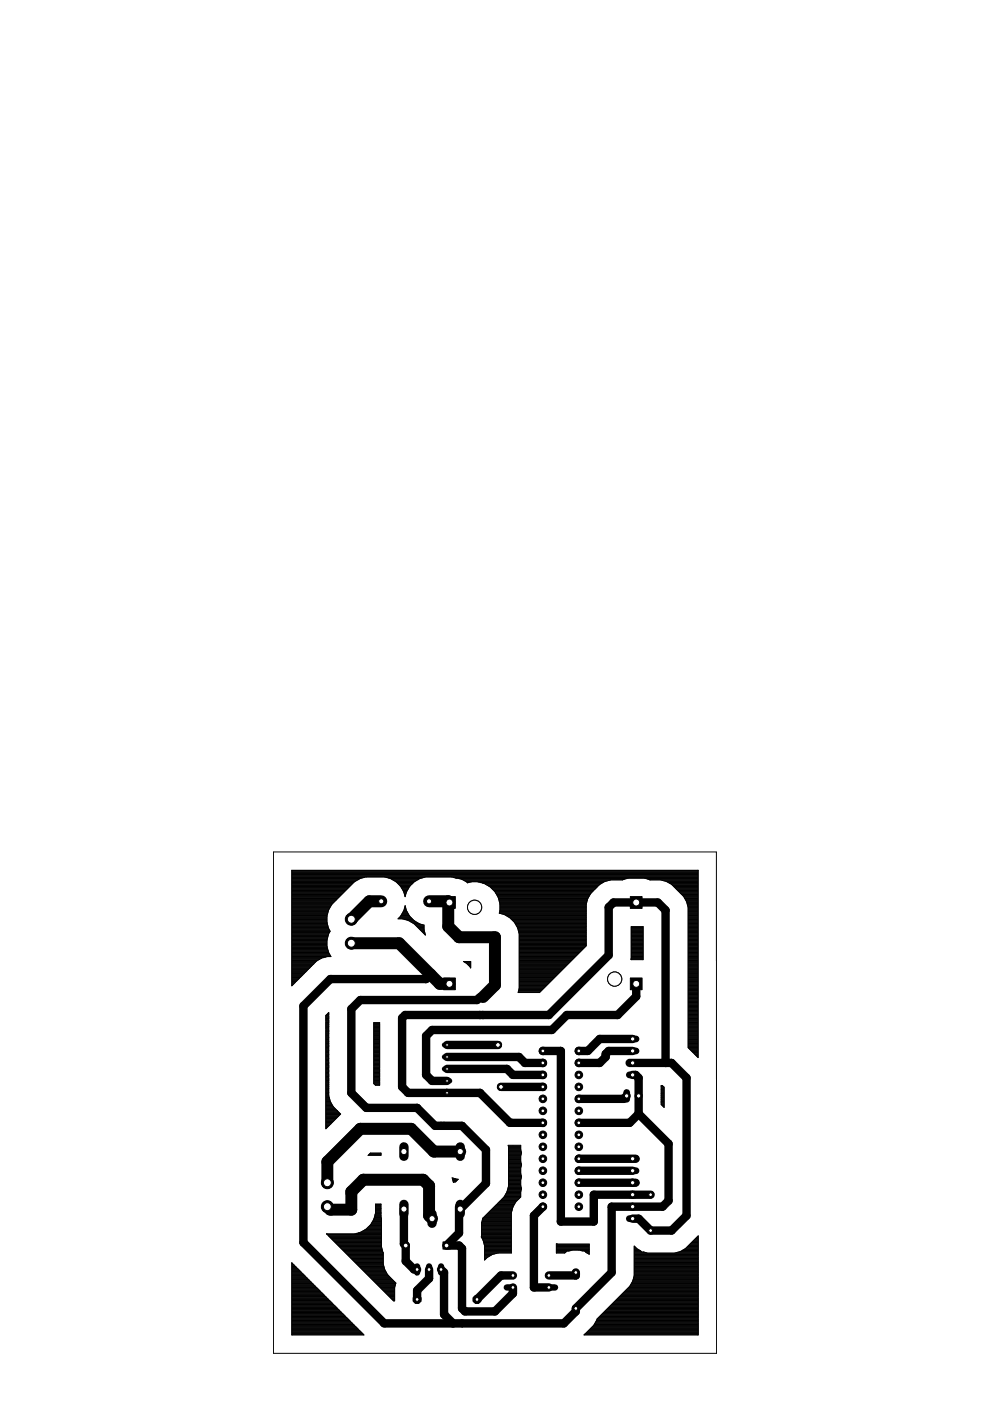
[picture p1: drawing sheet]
<svg xmlns="http://www.w3.org/2000/svg" width="210mm" height="297mm" viewBox="0 0 210 297" stroke-linecap="round" stroke-linejoin="round" font-family="sans-serif">
<g fill="none" stroke="#000" stroke-width="1.8">
<path d="M91.3 206.6l-1 1h-20.3l-5.7 5.7v50.1l17.2 17.2h38l2.6-2.6v-.6l7.6-7.6v-14h10.8l1.3-1.2v-12.1l-6.4-6.3M101.8 211.4l-.7 .6h-24.7l-1.9 1.9v17.8l3.2 3.2h10.7l3.8 3.8h5.8l5 5.1v7.1l-5.4 5.4M134.9 208.6v2.7l-3.9 3.9h-10.8l-3.2 3.2h-25.4l-1.3 1.2v8.3l1.3 1.3h3.2M94.8 224.1h15.2l1.3 1.3h3.8M94.8 226.6h12.7l1.3 1.3h6.3M94.8 221.6h10.8M106.2 230.4h8.9M115.1 222.8h3.8v36.2h7v-5.7h12M132.9 232.3l-.7 .7h-9.5M133.5 225.4h8.9l3.2 3.1v29.2l-3.2 3.2h-4.5l-2.5-2.5h-1.3M134.1 222.8h-5l-.7 .7v.6l-1.3 1.3h-4.4M134.1 227.9h.7l.6 .6v7.7"/>
<path d="M134.1 220.3h-7l-2.5 2.5h-1.9M135.4 236.2l-1.9 1.9h-10.8M141.1 225.4v-32.4l-1.6-1.7h-9.4l-1 1.1v10.1l-12.7 12.7h-30.5l-.6 .6v14.6l1.2 1.3h15.3l6.3 6.4h7M85.6 256.3v7.4l.4 .4v3.3l1.8 1.8h.6M97.3 255.8v5.6l-2.6 2.7h2.6l.7 .6v12.7l.6 .6h6.3l3.9-3.8v-1.2M115.1 255.8l-1.9 1.9v15.3h3.2M122.7 245.7h12.1M122.7 248.2h11.4M122.7 250.8h12.1M91 269.2v1.9l-2.6 2.5v1.9M93.5 269.2l.6 .6v8.9l2 1.9M108.8 270.4h-2.6l-5.1 5.1"/>
<path d="M122.1 269.8v.6h-5.7"/>
</g>
<path d="M74.5 200h10.1l8.7 8.6h2M80.8 191.1h-2.5l-3.8 3.8M91 191.1h4M95 191.1l.3 .2M95 191.1v5.3l2.3 2.3h7.6v10.2l-2.5 2.5M69.4 255.8l.6 .7h4.5v-3.8l2.5-2.6h12.7l1.3 1.3v6.3l.6 .7M97.6 244.2h-5.6l-4.8-4.9h-10.8l-7 7v4.5" fill="none" stroke="#000" stroke-width="2.5"/>
<g fill="none" stroke="#000" stroke-width=".21">
<path d="M61.9 196.5h7.7M61.9 199.9h7.4M61.9 199.8h7.4M61.9 199.7h7.4M61.9 199.5h7.4M61.9 199.4h7.4M61.9 199.3h7.4M61.9 199.2h7.5M61.9 199.1h7.5M61.9 198.9h7.5M61.9 198.8h7.5M61.9 198.7h7.6"/>
<path d="M61.9 198.6h7.6M61.9 198.5h7.7M61.9 198.3h7.7M61.9 198.2h7.7M61.9 198.1h7.7M61.9 198h7.8M61.9 197.8h7.8M61.9 197.7h7.9M61.9 197.6h8M61.9 197.5h8.1M61.9 197.4h8.1M61.9 197.3h8"/>
<path d="M61.9 197.1h7.9M61.9 197h7.8M61.9 196.9h7.8M61.9 196.8h7.7M61.9 196.6h7.7M61.9 196.4h7.6M61.9 196.3h7.6M61.9 196.2h7.6M61.9 196h7.5M61.9 195.9h7.5M61.9 195.8h7.5M61.9 195.7h7.4"/>
<path d="M61.9 195.6h7.4M61.9 195.4h7.4M61.9 195.3h7.4M61.9 195.2h7.4M61.9 195.1h7.4M61.9 194.9h7.4M61.9 194.8h7.4M61.9 194.7h7.4M61.9 194.6h7.4M61.9 194.5h7.4M61.9 194.4h7.4M61.9 194.2h7.4"/>
<path d="M61.9 194.1h7.4M61.9 194h7.5M61.9 193.9h7.5M61.9 193.7h7.5M61.9 193.6h7.6M61.9 193.5h7.6M61.9 193.4h7.7M61.9 193.3h7.7M61.9 193.1h7.7M61.9 193h7.7M61.9 192.9h7.8M61.9 192.8h7.8"/>
<path d="M61.9 192.7h7.9M61.9 192.5h8M61.9 192.4h8.1M61.9 192.3h8.1M61.9 192.2h8.2M61.9 192.1h8.3M61.9 191.9h8.3M61.9 191.8h8.4M61.9 191.7h8.5M61.9 191.6h8.6M61.9 191.5h8.7M61.9 191.3h8.8"/>
<path d="M61.9 191.2h9M61.9 191.1h9.1M61.9 191h9.2M61.9 190.9h9.3M61.9 190.7h9.5M61.9 190.6h9.6M61.9 190.5h9.7M61.9 190.4h9.8M61.9 190.2h9.9M61.9 190.1h10.1M61.9 190h10.2M61.9 189.9h10.3"/>
<path d="M61.9 189.8h10.4M61.9 189.7h10.5M61.9 189.5h10.7M61.9 189.4h10.8M61.9 189.3h10.9M61.9 189.2h11M61.9 189h11.1M61.9 188.9h11.3M61.9 188.8h11.4M61.9 188.7h11.5M61.9 188.6h11.6M61.9 188.4h11.7"/>
<path d="M61.9 188.3h11.9M61.9 188.2h12M61.9 188.1h12.1M61.9 188h12.2M61.9 187.8h12.4M61.9 187.7h12.5M61.9 187.6h12.6M61.9 187.5h12.7M61.9 187.3h12.8M61.9 187.2h12.9M61.9 187.1h13.1M61.9 187h13.2"/>
<path d="M61.9 186.9h13.4M61.9 186.8h13.6M61.9 186.6h13.8M61.9 186.5h14M61.9 186.4h14.2M61.9 186.3h14.4M61.9 186.1h14.9M61.9 186h15.4M61.9 185.9h86.1M61.9 185.8h86.1M61.9 185.7h86.1M61.9 185.5h86.1"/>
<path d="M61.9 185.4h86.1M61.9 185.3h86.1M61.9 185.2h86.1M61.9 185.1h86.1M61.9 185h86.1M61.9 184.8h86.1M61.9 184.7h86.1M61.9 184.6h86.1M69.3 194.2v1.4l.4 1.3M69.3 199.3v1.4l.4 1.3 .5 .8h-8.3M69.7 192.9l-.4 1.3M69.7 196.9l.3 .5-.3 .6"/>
<path d="M69.7 198l-.4 1.3M76.3 186.3l-1.2 .7-4.7 4.7-.7 1.2M76.3 186.3l1.3-.4h3.9a5.1 5.1 0 0 1 4.4 4.2 5.1 5.1 0 0 1 4.4-4.2h5.4a8.9 8.9 0 0 1 3.2 1.1M81.9 186h8M82.3 186.1h7.2M82.8 186.3h6.2M83 186.4h5.8M83.2 186.5h5.4M83.4 186.6h5M83.6 186.8h4.6M83.8 186.9h4.2M84 187h3.8"/>
<path d="M84.1 187.1h3.6M84.3 187.2h3.2M84.4 187.3h3M84.5 194.7h2.8M84.5 187.5h2.8M84.6 194.6h2.6M84.6 187.6h2.6M84.7 194.5h2.4M84.8 187.7h2.3M84.9 194.4h2.1M84.9 187.8h2.1M85 194.2h1.8"/>
<path d="M85 188h1.8M85 194.1h1.8M85 188.1h1.8M85.1 194h1.6M85.1 188.2h1.6M85.2 193.9h1.4M85.2 188.3h1.4M85.2 193.7h1.4M85.3 188.4h1.3M85.3 193.6h1.2M85.3 188.6h1.2M85.4 194.8h2"/>
<path d="M85.4 193.5h1M85.4 188.7h1M85.4 193.4h1M85.4 188.8h1M85.5 193.3h.8M85.5 188.9h.8M85.6 193.1h.6M85.6 189h.6M85.6 193h.6M85.6 189.2h.6M85.7 192.9h.4M85.7 189.3h.4"/>
<path d="M85.7 192.8h.4M85.7 189.4h.4M85.7 192.7h.4M85.7 189.5h.4M85.8 192.5h.2M85.8 189.7h.2M85.8 194.9h1.8M85.8 192.4h.2M85.8 189.8h.2M85.8 192.3h.2M85.8 189.9h.2M85.9 192.2h.1"/>
<path d="M85.9 190h.1M85.9 192l-.3 1.1-.7 1.1-.5 .6h.9l1.3 .4 1.2 .7 2.4 2.3-.3-1.1M85.9 192a5 5 0 0 0 4 4.1v1M85.9 192.1h.1M86.3 195.1h1.4M86.7 195.2h1.1M86.9 195.3h1.1M87.1 195.4h1.1M87.3 195.6h1.1M87.5 195.7h1.1M87.7 195.8h1.1M87.9 195.9h1.2"/>
<path d="M88 196h1.5M88.1 196.2h1.8M88.2 196.3h1.7M88.3 196.4h1.6M88.5 196.5h1.4M88.6 196.6h1.3M88.7 196.8h1.2M88.8 196.9h1.1M88.9 197h1M89.1 197.1h.8M89.2 197.3h.7M89.3 197.4h.7"/>
<path d="M89.4 197.5h.6M89.6 197.6h.4M89.7 197.7h.4M89.8 197.8h.3M89.9 198h.2M90 198.1h.1M90.1 198.2h.1M96.1 186h51.9M96.5 186.1h51.5M97.3 186.3h35.6M97.7 186.4h34.8M98.1 186.5h34"/>
<path d="M98.3 186.6h30.9M98.5 186.8h30.3M98.7 186.9h29.6M98.9 187l.2 .2 .8-.2h1.4l1.4 .3M98.9 187h.9M99.1 187.1h.3M101.4 187h26.7M101.9 187.1h25.9M102.3 187.2h25.3M102.7 187.3l1.2 .7M102.7 187.3h24.7M102.9 187.5h24.3"/>
<path d="M103.1 187.6h24M103.4 187.7h23.6M103.6 187.8h23.2M103.8 188h22.9M103.9 188a5.3 5.3 0 0 1 2 5.6l1 .3 1.2 .7 1 .9M104 188.1h22.6M104.1 188.2h22.4M104.2 188.3h22.1M104.3 188.4h21.9M104.4 188.6h21.7M104.6 188.7h21.4M104.7 188.8h21.2"/>
<path d="M104.8 188.9h21M104.9 189h20.7M105 189.2h20.5M105.1 189.3h20.3M105.1 189.4h20.2M105.2 189.5h20M105.3 189.7h19.8M105.3 189.8h19.8M105.4 189.9h19.6M105.5 190h19.4M105.6 190.1h19.2M105.6 190.2h19.2"/>
<path d="M105.7 190.4h19M105.7 190.5h18.9M105.7 190.6h18.9M105.8 190.7h18.8M105.8 190.9h18.7M105.8 191h18.7M105.9 191.1h18.6M105.9 193.6h18.4M105.9 193.5h18.4M105.9 191.2h18.5M105.9 193.4h18.4M105.9 191.3h18.5"/>
<path d="M106 193.3h18.3M106 191.5h18.4M106 193.1h18.3M106 193h18.3M106 192.9h18.3M106 192.8h18.3M106 192.7h18.3M106 192.5h18.3M106 192.4h18.3M106 192.3h18.3M106 192.2h18.3M106 192.1h18.3"/>
<path d="M106 191.9h18.3M106 191.8h18.3M106 191.7h18.3M106 191.6h18.3M106.4 193.7h17.9M106.8 193.9h17.5M107.1 194h17.2M107.3 194.1h17M107.5 194.2h16.8M107.7 194.4h16.6M107.9 194.5h16.4M108.1 194.6h16.2"/>
<path d="M108.2 194.7h16.1M108.4 194.8h15.9M108.5 194.9h15.8M108.6 195.1h15.7M108.7 195.2h15.6M108.8 195.3h15.5M109 195.4h15.3M109.1 195.5l.6 1.2 .4 1.3v11.5M109.1 195.6h15.2M109.2 195.7h15.1M109.2 195.8h15.1M109.3 195.9h15"/>
<path d="M109.3 196h15M109.4 196.2h14.9M109.5 196.3h14.8M109.6 196.4h14.7M109.6 196.5h14.7M109.7 196.6h14.6M109.7 196.8h14.6M109.8 196.9h14.5M109.8 197h14.5M109.9 197.1h14.4M109.9 197.3h14.4M109.9 197.4h14.4"/>
<path d="M110 197.5h14.3M110 197.6h14.3M110 197.7h14.3M110 197.8h14.3M110.1 199.9h14.2M110.1 199.8h14.2M110.1 199.7h14.2M110.1 199.5h14.2M110.1 199.4h14.2M110.1 199.3h14.2M110.1 199.2h14.2M110.1 199.1h14.2"/>
<path d="M110.1 198.9h14.2M110.1 198.8h14.2M110.1 198.7h14.2M110.1 198.6h14.2M110.1 198.5h14.2M110.1 198.3h14.2M110.1 198.2h14.2M110.1 198.1h14.2M110.1 198h14.2M124.3 191.7v8.8l-9.9 9.9h-4.5l.2-.9M124.6 190.5a6.7 6.7 0 0 1 7.4-3.9l1.1-.4h3.6l1.1 .4h2.3l1.2 .3 1.1 .6 2.5 2.6 .7 1.1 .3 1.2v29.7l2.1 2.1v-39.7h-86.1v24.5l5.2-5.2 1.1-.7 1.2-.3M124.6 190.5l-.3 1.2"/>
<path d="M133.8 196.5h2.6v7l-2.6-.1zM133.8 199.9h2.6M133.8 199.8h2.6M133.8 199.7h2.6M133.8 199.5h2.6M133.8 199.4h2.6M133.8 199.3h2.6M133.8 199.2h2.6M133.8 199.1h2.6M133.8 198.9h2.6M133.8 198.8h2.6M133.8 198.7h2.6"/>
<path d="M133.8 198.6h2.6M133.8 198.5h2.6M133.8 198.3h2.6M133.8 198.2h2.6M133.8 198.1h2.6M133.8 198h2.6M133.8 197.8h2.6M133.8 197.7h2.6M133.8 197.6h2.6M133.8 197.5h2.6M133.8 197.4h2.6M133.8 197.3h2.6"/>
<path d="M133.8 197.1h2.6M133.8 197h2.6M133.8 196.9h2.6M133.8 196.8h2.6M133.8 196.6h2.6M136.9 186.3h11.1M137.4 186.4h10.6M137.7 186.5h10.3M140.3 186.6h7.7M140.8 186.8h7.2M141.2 186.9h6.8M141.5 187h6.5"/>
<path d="M141.7 187.1h6.3M141.9 187.2h6.1M142.1 187.3h5.9M142.3 187.5h5.7M142.5 187.6h5.5M142.6 187.7h5.4M142.7 187.8h5.3M142.8 188h5.2M143 188.1h5M143.1 188.2h4.9M143.2 188.3h4.8M143.3 188.4h4.7"/>
<path d="M143.4 188.6h4.6M143.6 188.7h4.4M143.7 188.8h4.3M143.8 188.9h4.2M143.9 189h4.1M144 189.2h4M144.2 189.3h3.8M144.3 189.4h3.7M144.4 189.5h3.6M144.5 189.7h3.5M144.7 189.8h3.3M144.8 189.9h3.2"/>
<path d="M144.9 190h3.1M145 190.1h3M145.1 190.2h2.9M145.1 190.4h2.9M145.2 190.5h2.8M145.3 190.6h2.7M145.3 190.7h2.7M145.4 190.9h2.6M145.5 191h2.5M145.5 191.1h2.5M145.6 191.2h2.4M145.6 191.3h2.4"/>
<path d="M145.6 191.5h2.4M145.7 191.6h2.3M145.7 191.7h2.3M145.8 191.8h2.2M145.8 191.9h2.2M145.8 192.1h2.2M145.8 192.2h2.2M145.9 192.3h2.1M145.9 196.5h2.1M145.9 199.9h2.1M145.9 199.8h2.1M145.9 199.7h2.1"/>
<path d="M145.9 199.5h2.1M145.9 199.4h2.1M145.9 199.3h2.1M145.9 199.2h2.1M145.9 199.1h2.1M145.9 198.9h2.1M145.9 198.8h2.1M145.9 198.7h2.1M145.9 198.6h2.1M145.9 198.5h2.1M145.9 198.3h2.1M145.9 198.2h2.1"/>
<path d="M145.9 198.1h2.1M145.9 198h2.1M145.9 197.8h2.1M145.9 197.7h2.1M145.9 197.6h2.1M145.9 197.5h2.1M145.9 197.4h2.1M145.9 197.3h2.1M145.9 197.1h2.1M145.9 197h2.1M145.9 196.9h2.1M145.9 196.8h2.1"/>
<path d="M145.9 196.6h2.1M145.9 196.4h2.1M145.9 196.3h2.1M145.9 196.2h2.1M145.9 196h2.1M145.9 195.9h2.1M145.9 195.8h2.1M145.9 195.7h2.1M145.9 195.6h2.1M145.9 195.4h2.1M145.9 195.3h2.1M145.9 195.2h2.1"/>
<path d="M145.9 195.1h2.1M145.9 194.9h2.1M145.9 194.8h2.1M145.9 194.7h2.1M145.9 194.6h2.1M145.9 194.5h2.1M145.9 194.4h2.1M145.9 194.2h2.1M145.9 194.1h2.1M145.9 194h2.1M145.9 193.9h2.1M145.9 193.7h2.1"/>
<path d="M145.9 193.6h2.1M145.9 193.5h2.1M145.9 193.4h2.1M145.9 193.3h2.1M145.9 193.1h2.1M145.9 193h2.1M145.9 192.9h2.1M145.9 192.8h2.1M145.9 192.7h2.1M145.9 192.5h2.1M145.9 192.4h2.1M61.9 203.9h5.1"/>
<path d="M61.9 208.9h.1M61.9 208.8h.2M61.9 208.7h.3M61.9 208.6h.4M61.9 208.4h.5M61.9 208.3h.6M61.9 208.2h.8M61.9 208.1h.9M61.9 208h1M61.9 207.9h1.1M61.9 207.7h1.2M61.9 207.6h1.4"/>
<path d="M61.9 207.5h1.5M61.9 207.4h1.6M61.9 207.2h1.7M61.9 207.1h1.9M61.9 207h2M61.9 206.9h2.1M61.9 206.8h2.2M61.9 206.7h2.3M61.9 206.5h2.4M61.9 206.4h2.6M61.9 206.3h2.7M61.9 206.2h2.8"/>
<path d="M61.9 206h2.9M61.9 205.9h3.1M61.9 205.8h3.2M61.9 205.7h3.3M61.9 205.6h3.4M61.9 205.4h3.5M61.9 205.3h3.7M61.9 205.2h3.8M61.9 205.1h3.9M61.9 205h4M61.9 204.9h4.1M61.9 204.7h4.3"/>
<path d="M61.9 204.6h4.4M61.9 204.5h4.5M61.9 204.4h4.6M61.9 204.2h4.7M61.9 204.1h4.9M61.9 204h5M61.9 203.8h5.2M61.9 203.6h5.5M61.9 203.5h5.6M61.9 203.4h5.9M61.9 203.3h6.1M61.9 203.2h6.3"/>
<path d="M61.9 203h6.7M61.9 202.9h7.2M61.9 202.7h8.2M61.9 202.5h8.1M61.9 202.4h8M61.9 202.3h8M61.9 202.2h7.9M61.9 202.1h7.8M61.9 202h7.8M61.9 201.8h7.7M61.9 201.7h7.7M61.9 201.6h7.7"/>
<path d="M61.9 201.5h7.6M61.9 201.3h7.6M61.9 201.2h7.6M61.9 201.1h7.5M61.9 201h7.5M61.9 200.9h7.5M61.9 200.7h7.4M61.9 200.6h7.4M61.9 200.5h7.4M61.9 200.4h7.4M61.9 200.3h7.4M61.9 200.1h7.4"/>
<path d="M61.9 200h7.4M69.1 215.3l.6-.6v17.6M69.1 215.3v24l3.1-3.1M69.1 216.8h.6M69.1 219.9h.6M69.1 219.8h.6M69.1 219.7h.6M69.1 219.6h.6M69.1 219.4h.6M69.1 219.3h.6M69.1 219.2h.6M69.1 219.1h.6"/>
<path d="M69.1 218.9h.6M69.1 218.8h.6M69.1 218.7h.6M69.1 218.6h.6M69.1 218.5h.6M69.1 218.4h.6M69.1 218.2h.6M69.1 218.1h.6M69.1 218h.6M69.1 217.9h.6M69.1 217.7h.6M69.1 217.6h.6"/>
<path d="M69.1 217.5h.6M69.1 217.4h.6M69.1 217.3h.6M69.1 217.1h.6M69.1 217h.6M69.1 216.9h.6M69.1 216.7h.6M69.1 216.5h.6M69.1 216.4h.6M69.1 216.3h.6M69.1 216.2h.6M69.1 216h.6"/>
<path d="M69.1 215.9h.6M69.1 215.8h.6M69.1 215.7h.6M69.1 215.6h.6M69.1 215.5h.6M69.1 215.3h.6M69.2 215.2h.5M69.3 215.1h.4M69.4 215h.3M69.5 214.8h.2M69.7 214.7h.1M79.2 216.8h1.3v13.3h-.9l-.4-.4z"/>
<path d="M79.2 219.9h1.3M79.2 219.8h1.3M79.2 219.7h1.3M79.2 219.6h1.3M79.2 219.4h1.3M79.2 219.3h1.3M79.2 219.2h1.3M79.2 219.1h1.3M79.2 218.9h1.3M79.2 218.8h1.3M79.2 218.7h1.3M79.2 218.6h1.3"/>
<path d="M79.2 218.5h1.3M79.2 218.4h1.3M79.2 218.2h1.3M79.2 218.1h1.3M79.2 218h1.3M79.2 217.9h1.3M79.2 217.7h1.3M79.2 217.6h1.3M79.2 217.5h1.3M79.2 217.4h1.3M79.2 217.3h1.3M79.2 217.1h1.3"/>
<path d="M79.2 217h1.3M79.2 216.9h1.3M98.5 204h1.3M98.7 204.1h1.1M98.9 204.2h.9M99 204.4h.8M99.2 204.5h.6M99.3 204.6h.5M99.4 204.7h.4M99.5 204.9h.3M99.7 205l-.8-.7-.6-.4h1.5v1.3M99.7 205l.1 .2"/>
<path d="M99.7 205h.1M99.7 205.1h.1M99.8 205.2h.1M109.9 210.4h4.5M109.9 210.3h4.7M109.9 210.1h4.8M110 210h4.8M110 209.9h4.9M110 209.8h5M110.1 209.7h5.1M110.1 203.9h10.8M110.1 202.8h11.9"/>
<path d="M110.1 209.5h5.2M110.1 209.4h5.3M110.1 209.3h5.4M110.1 209.2h5.6M110.1 209.1h5.7M110.1 208.9h5.8M110.1 208.8h5.9M110.1 208.7h6M110.1 208.6h6.1M110.1 208.4h6.3M110.1 208.3h6.4M110.1 208.2h6.5"/>
<path d="M110.1 208.1h6.6M110.1 208h6.7M110.1 207.9h6.9M110.1 207.7h7M110.1 207.6h7.1M110.1 207.5h7.2M110.1 207.4h7.4M110.1 207.2h7.5M110.1 207.1h7.6M110.1 207h7.7M110.1 206.9h7.8M110.1 206.8h7.9"/>
<path d="M110.1 206.7h8.1M110.1 206.5h8.2M110.1 206.4h8.3M110.1 206.3h8.4M110.1 206.2h8.6M110.1 206h8.7M110.1 205.9h8.8M110.1 205.8h8.9M110.1 205.7h9M110.1 205.6h9.2M110.1 205.4h9.3M110.1 205.3h9.4"/>
<path d="M110.1 205.2h9.5M110.1 205.1h9.6M110.1 205h9.8M110.1 204.9h9.9M110.1 204.7h10M110.1 204.6h10.1M110.1 204.5h10.3M110.1 204.4h10.4M110.1 204.2h10.5M110.1 204.1h10.6M110.1 204h10.7M110.1 203.8h11"/>
<path d="M110.1 203.6h11.1M110.1 203.5h11.2M110.1 203.4h11.3M110.1 203.3h11.5M110.1 203.2h11.6M110.1 203h11.7M110.1 202.9h11.8M110.1 202.7h12.1M110.1 202.5h12.2M110.1 202.4h12.3M110.1 202.3h12.4M110.1 202.2h12.5"/>
<path d="M110.1 202.1h12.7M110.1 202h12.8M110.1 201.8h12.9M110.1 201.7h13M110.1 201.6h13.1M110.1 201.5h13.3M110.1 201.3h13.4M110.1 201.2h13.5M110.1 201.1h13.6M110.1 201h13.7M110.1 200.9h13.9M110.1 200.7h14"/>
<path d="M110.1 200.6h14.1M110.1 200.5h14.2M110.1 200.4h14.2M110.1 200.3h14.2M110.1 200.1h14.2M110.1 200h14.2M133.8 203.4h2.6M133.8 203.3h2.6M133.8 202.8h2.6M133.8 203.2h2.6M133.8 203h2.6M133.8 202.9h2.6"/>
<path d="M133.8 202.7h2.6M133.8 202.5h2.6M133.8 202.4h2.6M133.8 202.3h2.6M133.8 202.2h2.6M133.8 202.1h2.6M133.8 202h2.6M133.8 201.8h2.6M133.8 201.7h2.6M133.8 201.6h2.6M133.8 201.5h2.6M133.8 201.3h2.6"/>
<path d="M133.8 201.2h2.6M133.8 201.1h2.6M133.8 201h2.6M133.8 200.9h2.6M133.8 200.7h2.6M133.8 200.6h2.6M133.8 200.5h2.6M133.8 200.4h2.6M133.8 200.3h2.6M133.8 200.1h2.6M133.8 200h2.6M145.9 203.9h2.1"/>
<path d="M145.9 202.8h2.1M145.9 216.8h2.1M145.9 219.9h2.1M145.9 219.8h2.1M145.9 219.7h2.1M145.9 219.6h2.1M145.9 219.4h2.1M145.9 219.3h2.1M145.9 219.2h2.1M145.9 219.1h2.1M145.9 218.9h2.1M145.9 218.8h2.1"/>
<path d="M145.9 218.7h2.1M145.9 218.6h2.1M145.9 218.5h2.1M145.9 218.4h2.1M145.9 218.2h2.1M145.9 218.1h2.1M145.9 218h2.1M145.9 217.9h2.1M145.9 217.7h2.1M145.9 217.6h2.1M145.9 217.5h2.1M145.9 217.4h2.1"/>
<path d="M145.9 217.3h2.1M145.9 217.1h2.1M145.9 217h2.1M145.9 216.9h2.1M145.9 216.7h2.1M145.9 216.5h2.1M145.9 216.4h2.1M145.9 216.3h2.1M145.9 216.2h2.1M145.9 216h2.1M145.9 215.9h2.1M145.9 215.8h2.1"/>
<path d="M145.9 215.7h2.1M145.9 215.6h2.1M145.9 215.5h2.1M145.9 215.3h2.1M145.9 215.2h2.1M145.9 215.1h2.1M145.9 215h2.1M145.9 214.8h2.1M145.9 214.7h2.1M145.9 214.6h2.1M145.9 214.5h2.1M145.9 214.4h2.1"/>
<path d="M145.9 214.2h2.1M145.9 214.1h2.1M145.9 214h2.1M145.9 213.9h2.1M145.9 213.8h2.1M145.9 213.6h2.1M145.9 213.5h2.1M145.9 213.4h2.1M145.9 213.3h2.1M145.9 213.2h2.1M145.9 213h2.1M145.9 212.9h2.1"/>
<path d="M145.9 212.8h2.1M145.9 212.7h2.1M145.9 212.6h2.1M145.9 212.4h2.1M145.9 212.3h2.1M145.9 212.2h2.1M145.9 212.1h2.1M145.9 212h2.1M145.9 211.8h2.1M145.9 211.7h2.1M145.9 211.6h2.1M145.9 211.5h2.1"/>
<path d="M145.9 211.3h2.1M145.9 211.2h2.1M145.9 211.1h2.1M145.9 211h2.1M145.9 210.9h2.1M145.9 210.8h2.1M145.9 210.6h2.1M145.9 210.5h2.1M145.9 210.4h2.1M145.9 210.3h2.1M145.9 210.1h2.1M145.9 210h2.1"/>
<path d="M145.9 209.9h2.1M145.9 209.8h2.1M145.9 209.7h2.1M145.9 209.5h2.1M145.9 209.4h2.1M145.9 209.3h2.1M145.9 209.2h2.1M145.9 209.1h2.1M145.9 208.9h2.1M145.9 208.8h2.1M145.9 208.7h2.1M145.9 208.6h2.1"/>
<path d="M145.9 208.4h2.1M145.9 208.3h2.1M145.9 208.2h2.1M145.9 208.1h2.1M145.9 208h2.1M145.9 207.9h2.1M145.9 207.7h2.1M145.9 207.6h2.1M145.9 207.5h2.1M145.9 207.4h2.1M145.9 207.2h2.1M145.9 207.1h2.1"/>
<path d="M145.9 207h2.1M145.9 206.9h2.1M145.9 206.8h2.1M145.9 206.7h2.1M145.9 206.5h2.1M145.9 206.4h2.1M145.9 206.3h2.1M145.9 206.2h2.1M145.9 206h2.1M145.9 205.9h2.1M145.9 205.8h2.1M145.9 205.7h2.1"/>
<path d="M145.9 205.6h2.1M145.9 205.4h2.1M145.9 205.3h2.1M145.9 205.2h2.1M145.9 205.1h2.1M145.9 205h2.1M145.9 204.9h2.1M145.9 204.7h2.1M145.9 204.6h2.1M145.9 204.5h2.1M145.9 204.4h2.1M145.9 204.2h2.1"/>
<path d="M145.9 204.1h2.1M145.9 204h2.1M145.9 203.8h2.1M145.9 203.6h2.1M145.9 203.5h2.1M145.9 203.4h2.1M145.9 203.3h2.1M145.9 203.2h2.1M145.9 203h2.1M145.9 202.9h2.1M145.9 202.7h2.1M145.9 202.5h2.1"/>
<path d="M145.9 202.4h2.1M145.9 202.3h2.1M145.9 202.2h2.1M145.9 202.1h2.1M145.9 202h2.1M145.9 201.8h2.1M145.9 201.7h2.1M145.9 201.6h2.1M145.9 201.5h2.1M145.9 201.3h2.1M145.9 201.2h2.1M145.9 201.1h2.1"/>
<path d="M145.9 201h2.1M145.9 200.9h2.1M145.9 200.7h2.1M145.9 200.6h2.1M145.9 200.5h2.1M145.9 200.4h2.1M145.9 200.3h2.1M145.9 200.1h2.1M145.9 200h2.1M69.1 230.2h.6M69.1 239.2h.1M69.1 239.1h.2"/>
<path d="M69.1 239h.3M69.1 238.8h.5M69.1 238.7h.6M69.1 238.6h.7M69.1 238.5h.8M69.1 238.4h1M69.1 238.3h1.1M69.1 238.1h1.2M69.1 238h1.3M69.1 237.9h1.4M69.1 237.8h1.6M69.1 237.6h1.7"/>
<path d="M69.1 237.5h1.8M69.1 237.4h1.9M69.1 237.3h2M69.1 237.2h2.2M69.1 237h2.3M69.1 236.9h2.4M69.1 236.8h2.5M69.1 236.7h2.7M69.1 236.6h2.8M69.1 236.4h2.9M69.1 236.3h3M69.1 236.2h3.1"/>
<path d="M69.1 236.1h3M69.1 235.9h2.9M69.1 235.8h2.7M69.1 235.7h2.6M69.1 235.6h2.5M69.1 235.5h2.4M69.1 235.4h2.3M69.1 235.2h2.1M69.1 235.1h2M69.1 235h1.9M69.1 234.9h1.8M69.1 234.7h1.7"/>
<path d="M69.1 234.6h1.6M69.1 234.5h1.5M69.1 234.4h1.4M69.1 234.3h1.3M69.1 234.1h1.3M69.1 234h1.2M69.1 233.9h1.1M69.1 233.8h1.1M69.1 233.7h1M69.1 233.5h.9M69.1 233.4h.9M69.1 233.3h.9"/>
<path d="M69.1 233.2h.8M69.1 233.1h.8M69.1 232.9h.8M69.1 232.8h.7M69.1 232.7h.7M69.1 232.6h.7M69.1 232.5h.6M69.1 232.3h.6M69.1 232.2h.6M69.1 232.1h.6M69.1 232h.6M69.1 231.9h.6"/>
<path d="M69.1 231.7h.6M69.1 231.6h.6M69.1 231.5h.6M69.1 231.4h.6M69.1 231.2h.6M69.1 231.1h.6M69.1 231h.6M69.1 230.9h.6M69.1 230.8h.6M69.1 230.7h.6M69.1 230.5h.6M69.1 230.4h.6"/>
<path d="M69.1 230.3h.6M69.1 230h.6M69.1 229.9h.6M69.1 229.8h.6M69.1 229.7h.6M69.1 229.6h.6M69.1 229.4h.6M69.1 229.3h.6M69.1 229.2h.6M69.1 229.1h.6M69.1 229h.6M69.1 228.8h.6"/>
<path d="M69.1 228.7h.6M69.1 228.6h.6M69.1 228.5h.6M69.1 228.3h.6M69.1 228.2h.6M69.1 228.1h.6M69.1 228h.6M69.1 227.9h.6M69.1 227.8h.6M69.1 227.6h.6M69.1 227.5h.6M69.1 227.4h.6"/>
<path d="M69.1 227.3h.6M69.1 227.1h.6M69.1 227h.6M69.1 226.9h.6M69.1 226.8h.6M69.1 226.7h.6M69.1 226.5h.6M69.1 226.4h.6M69.1 226.3h.6M69.1 226.2h.6M69.1 226.1h.6M69.1 225.9h.6"/>
<path d="M69.1 225.8h.6M69.1 225.7h.6M69.1 225.6h.6M69.1 225.5h.6M69.1 225.3h.6M69.1 225.2h.6M69.1 225.1h.6M69.1 225h.6M69.1 224.9h.6M69.1 224.7h.6M69.1 224.6h.6M69.1 224.5h.6"/>
<path d="M69.1 224.4h.6M69.1 224.3h.6M69.1 224.1h.6M69.1 224h.6M69.1 223.9h.6M69.1 223.8h.6M69.1 223.6h.6M69.1 223.5h.6M69.1 223.4h.6M69.1 223.3h.6M69.1 223.2h.6M69.1 223.1h.6"/>
<path d="M69.1 222.9h.6M69.1 222.8h.6M69.1 222.7h.6M69.1 222.6h.6M69.1 222.4h.6M69.1 222.3h.6M69.1 222.2h.6M69.1 222.1h.6M69.1 222h.6M69.1 221.8h.6M69.1 221.7h.6M69.1 221.6h.6"/>
<path d="M69.1 221.5h.6M69.1 221.4h.6M69.1 221.2h.6M69.1 221.1h.6M69.1 221h.6M69.1 220.9h.6M69.1 220.8h.6M69.1 220.6h.6M69.1 220.5h.6M69.1 220.4h.6M69.1 220.3h.6M69.1 220.2h.6"/>
<path d="M69.1 220h.6M69.7 232.3l.3 1.3M70 233.6l.7 1M70.7 234.6l1.5 1.6M79.2 229.7h1.3M79.2 229.6h1.3M79.2 229.4h1.3M79.2 229.3h1.3M79.2 229.2h1.3M79.2 229.1h1.3M79.2 229h1.3M79.2 228.8h1.3"/>
<path d="M79.2 228.7h1.3M79.2 228.6h1.3M79.2 228.5h1.3M79.2 228.3h1.3M79.2 228.2h1.3M79.2 228.1h1.3M79.2 228h1.3M79.2 227.9h1.3M79.2 227.8h1.3M79.2 227.6h1.3M79.2 227.5h1.3M79.2 227.4h1.3"/>
<path d="M79.2 227.3h1.3M79.2 227.1h1.3M79.2 227h1.3M79.2 226.9h1.3M79.2 226.8h1.3M79.2 226.7h1.3M79.2 226.5h1.3M79.2 226.4h1.3M79.2 226.3h1.3M79.2 226.2h1.3M79.2 226.1h1.3M79.2 225.9h1.3"/>
<path d="M79.2 225.8h1.3M79.2 225.7h1.3M79.2 225.6h1.3M79.2 225.5h1.3M79.2 225.3h1.3M79.2 225.2h1.3M79.2 225.1h1.3M79.2 225h1.3M79.2 224.9h1.3M79.2 224.7h1.3M79.2 224.6h1.3M79.2 224.5h1.3"/>
<path d="M79.2 224.4h1.3M79.2 224.3h1.3M79.2 224.1h1.3M79.2 224h1.3M79.2 223.9h1.3M79.2 223.8h1.3M79.2 223.6h1.3M79.2 223.5h1.3M79.2 223.4h1.3M79.2 223.3h1.3M79.2 223.2h1.3M79.2 223.1h1.3"/>
<path d="M79.2 222.9h1.3M79.2 222.8h1.3M79.2 222.7h1.3M79.2 222.6h1.3M79.2 222.4h1.3M79.2 222.3h1.3M79.2 222.2h1.3M79.2 222.1h1.3M79.2 222h1.3M79.2 221.8h1.3M79.2 221.7h1.3M79.2 221.6h1.3"/>
<path d="M79.2 221.5h1.3M79.2 221.4h1.3M79.2 221.2h1.3M79.2 221.1h1.3M79.2 221h1.3M79.2 220.9h1.3M79.2 220.8h1.3M79.2 220.6h1.3M79.2 220.5h1.3M79.2 220.4h1.3M79.2 220.3h1.3M79.2 220.2h1.3"/>
<path d="M79.2 220h1.3M79.3 229.8h1.2M79.4 229.9h1.1M79.6 230h.9M140.2 234.1h.6M140.2 234h.6M140.2 233.9h.6M140.2 233.8h.6M140.2 233.7h.6M140.2 233.5h.6M140.2 233.4h.6M140.2 233.3h.6"/>
<path d="M140.2 233.2h.6M140.2 233.1h.6M140.2 232.9h.6M140.2 232.8h.6M140.2 232.7h.6M140.2 232.6h.6M140.2 232.5h.6M140.2 232.3h.6M140.2 232.2h.6M140.2 232.1h.6M140.2 232h.6M140.2 231.9h.6"/>
<path d="M140.2 231.7h.6M140.2 231.6h.6M140.2 231.5h.6M140.2 231.4h.6M140.2 231.2h.6M140.2 231.1h.6M140.2 231h.6M140.2 230.9h.6M140.2 230.8h.6M140.2 230.7h.6M140.2 230.5h.6M140.2 230.4h.5"/>
<path d="M140.2 230.3h.4M140.3 234.3h.5M140.4 234.4h.4M140.4 230.1l.4 .4M140.4 230.2l-.2-.1v4.1l.6 .6M140.5 234.5h.3M140.6 234.6h.2M140.8 234.7h.1M140.8 230.5v4.3M145.9 222.1h2.1M145.9 222h2.1M145.9 221.8h2.1"/>
<path d="M145.9 221.7h2.1M145.9 221.6h2.1M145.9 221.5h2.1M145.9 221.4h2.1M145.9 221.2h2.1M145.9 221.1h2.1M145.9 221h2.1M145.9 220.9h2.1M145.9 220.8h2.1M145.9 220.6h2.1M145.9 220.5h2.1M145.9 220.4h2.1"/>
<path d="M145.9 220.3h2.1M145.9 220.2h2.1M145.9 220h2.1M146 222.2h2M146.1 222.3h1.9M146.2 222.4h1.8M146.3 222.6h1.7M146.5 222.7h1.5M146.6 222.8h1.4M146.7 222.9h1.3M146.8 223.1h1.2M146.9 223.2h1.1"/>
<path d="M147.1 223.3h.9M147.2 223.4h.8M147.3 223.5h.7M147.4 223.6h.6M147.6 223.8h.4M147.7 223.9h.3M147.8 224h.2M147.9 224.1h.1M78 245l.5-.5h2.3v.5zM78.1 244.9h2.7M78.3 244.8h2.5M78.3 259.9h2.6"/>
<path d="M78.4 244.6h2.4M78.4 259.8h2.5M78.5 244.5h2.3M78.5 259.7h2.4M78.6 259.6h2.3M78.7 259.5h2.2M78.8 259.4h2.1M78.8 259.2h2.1M78.9 259.1h2M79 259h1.9M79 258.9h1.9M79.1 258.7h1.8"/>
<path d="M79.2 258.6h1.7M79.2 258.5h1.7M79.3 258.4h1.6M79.3 258.3h1.6M79.4 258.1h1.4M79.4 258h1.4M79.4 257.9h1.4M79.5 257.8h1.3M79.5 257.7h1.3M79.5 257.5h1.3M79.6 257.4h1.2M79.6 257.3h1.2"/>
<path d="M79.6 257.2h1.2M79.6 257h1.2M79.6 256.9h1.2M79.6 256.8h1.2M79.6 256.7h1.2M79.6 256.6h1.2M79.6 256.5h1.2M79.6 256.3h1.2M79.6 256.2h1.2M79.6 256.1h1.2M79.6 256h1.2M79.6 255.8h1.2"/>
<path d="M79.6 255.7h1.2M79.6 255.6h1.2M79.6 255.5h1.2M79.6 255.4h1.2M95.9 249.7l1.3 .3-.6 .6-.5 .1zM95.9 249.8h.3M95.9 249.9h.7M96 250.1h1.1M96 250.2h1M96 250.3h.9M96.1 250.4h.7M96.1 250.5h.5"/>
<path d="M96.1 250.7h.1M102.1 259.2l-.1 3.1 .4 .6M102.1 259.9h6.3M102.1 259.8h6.3M102.1 259.7h6.3M102.1 259.6h6.3M102.1 259.5h6.3M102.1 259.4h6.3M102.1 259.2h6.3M102.2 259.1h6.2M102.2 259h6.2M102.2 258.9h6.2"/>
<path d="M102.3 258.7h6.1M102.3 258.6h6.1M102.3 258.5h6.1M102.3 258.4h6.1M102.4 258.3h6M102.5 258.1h5.9M102.7 258h5.7M102.8 257.9h5.6M102.9 257.8h5.5M103 257.7h5.4M103.1 257.5h5.3M103.3 257.4h5.1"/>
<path d="M103.4 257.3h5M103.5 257.2h4.9M103.6 257h4.8M103.7 256.9h4.8M103.9 256.8h4.6M104 256.7h4.5M104.1 256.6h4.5M104.2 256.5h4.4M104.3 256.3h4.3M104.5 256.2h4.2M104.6 256.1h4.1M104.7 256h4"/>
<path d="M104.8 255.8h4M104.9 255.7h3.9M105.1 255.6h3.8M105.2 255.5h3.8M105.3 255.4h3.8M105.4 255.2h3.7M105.5 255.1h3.7M105.7 255h3.6M105.8 254.9h3.5M105.9 254.8h3.5M106 254.6h3.5M106.2 254.5h3.5"/>
<path d="M106.3 254.4h3.5M106.4 254.3h3.5M106.5 254.2h3.5M106.6 254h3.6M106.7 253.9h3.6M106.8 253.8l-4.4 4.5-.3 .9M106.9 253.8h3.5M106.9 253.7h3.5M107 253.6h3.4M107.1 253.4h3.3M107.1 253.3h3.3M107.2 253.2h3.2"/>
<path d="M107.3 253.1h3.1M107.4 253h3M107.4 252.8h3M107.5 252.7l-.7 1.1M107.5 252.7h2.9M107.5 252.6h2.9M107.5 252.5h2.9M107.6 252.3h2.9M107.6 252.2h2.9M107.7 252.1h2.9M107.7 252h2.9M107.7 251.9h2.8"/>
<path d="M107.7 251.8h2.8M107.8 243h2.6M107.8 251.6h2.7M107.8 243.1h2.6M107.8 251.5l-.3 1.2M107.8 251.5h2.6M107.8 251.4h2.6M107.8 251.3h2.6M107.8 251.1h2.6M107.8 251h2.6M107.8 250.9h2.6M107.8 250.8h2.6"/>
<path d="M107.8 250.7h2.6M107.8 250.5h2.6M107.8 250.4h2.6M107.8 250.3h2.6M107.8 250.2h2.6M107.8 250.1h2.6M107.8 249.9h2.6M107.8 249.8h2.7M107.8 249.7h2.7M107.8 249.6h2.8M107.8 249.4h2.8M107.8 249.3h2.7"/>
<path d="M107.8 249.2h2.7M107.8 249.1h2.7M107.8 249h2.6M107.8 248.9h2.6M107.8 248.7h2.6M107.8 248.6h2.6M107.8 248.5h2.6M107.8 248.4h2.6M107.8 248.2h2.6M107.8 248.1h2.6M107.8 248h2.6M107.8 247.9h2.6"/>
<path d="M107.8 247.8h2.6M107.8 247.6h2.6M107.8 247.5h2.6M107.8 247.4h2.6M107.8 247.3h2.7M107.8 247.2h2.7M107.8 247h2.8M107.8 246.9h2.8M107.8 246.8h2.7M107.8 246.7h2.7M107.8 246.6h2.7M107.8 246.4h2.6"/>
<path d="M107.8 246.3h2.6M107.8 246.2h2.6M107.8 246.1h2.6M107.8 246h2.6M107.8 245.8h2.6M107.8 245.7h2.6M107.8 245.6h2.6M107.8 245.5h2.6M107.8 245.4h2.6M107.8 245.2h2.6M107.8 245.1h2.6M107.8 245h2.6"/>
<path d="M107.8 244.9h2.6M107.8 244.8h2.7M107.8 244.6h2.7M107.8 244.5h2.8M107.8 244.4h2.8M107.8 244.3h2.7M107.8 244.2h2.7M107.8 244h2.7M107.8 243.9h2.6M107.8 243.8h2.6M107.8 243.7h2.6M107.8 243.5h2.6"/>
<path d="M107.8 243.4h2.6M107.8 243.3h2.6M107.8 243.2h2.6M108.8 255.9l-.4 1.2v8.6h-2.8l-1.2 .3M110.4 243.8v-1h-2.7l.1 8.7M110.4 243.8l.2 .6M110.4 246.3l.2 .7M110.6 244.4l-.2 .7v1.2M110.6 247l-.2 .6v1.2l.2 .7-.2 .6v1.3l.2 .6-.2 .7v1.1l-1 1-.6 1.1M61.9 267.7l15.3 15.3h-15.3zM61.9 275.9h8.1M61.9 280h12.2"/>
<path d="M61.9 279.8h12.1M61.9 279.7h12M61.9 279.6h11.8M61.9 279.5h11.7M61.9 279.4h11.6M61.9 279.3h11.5M61.9 279.1h11.3M61.9 279h11.2M61.9 278.9h11.1M61.9 278.8h11M61.9 278.6h10.9M61.9 278.5h10.7"/>
<path d="M61.9 278.4h10.6M61.9 278.3h10.5M61.9 278.2h10.4M61.9 278h10.3M61.9 277.9h10.1M61.9 277.8h10M61.9 277.7h9.9M61.9 277.6h9.8M61.9 277.4h9.7M61.9 277.3h9.5M61.9 277.2h9.4M61.9 277.1h9.3"/>
<path d="M61.9 276.9h9.2M61.9 276.8h9.1M61.9 276.7h8.9M61.9 276.6h8.8M61.9 276.5h8.7M61.9 276.4h8.6M61.9 276.2h8.5M61.9 276.1h8.3M61.9 276h8.2M61.9 275.7h8M61.9 275.6h7.8M61.9 275.5h7.7"/>
<path d="M61.9 275.4h7.6M61.9 275.3h7.5M61.9 275.1h7.4M61.9 275h7.3M61.9 274.9h7.1M61.9 274.8h7M61.9 274.7h6.9M61.9 274.5h6.8M61.9 274.4h6.6M61.9 274.3h6.5M61.9 274.2h6.4M61.9 274.1h6.3"/>
<path d="M61.9 273.9h6.2M61.9 273.8h6M61.9 273.7h5.9M61.9 273.6h5.8M61.9 273.5h5.7M61.9 273.3h5.6M61.9 273.2h5.4M61.9 273.1h5.3M61.9 273h5.2M61.9 272.9h5.1M61.9 272.7h5M61.9 272.6h4.8"/>
<path d="M61.9 272.5h4.7M61.9 272.4h4.6M61.9 272.2h4.5M61.9 272.1h4.4M61.9 272h4.2M61.9 271.9h4.1M61.9 271.8h4M61.9 271.7h3.9M61.9 271.5h3.8M61.9 271.4h3.6M61.9 271.3h3.5M61.9 271.2h3.4"/>
<path d="M61.9 271h3.3M61.9 270.9h3.1M61.9 270.8h3M61.9 270.7h2.9M61.9 270.6h2.8M61.9 270.4h2.7M61.9 270.3h2.6M61.9 270.2h2.4M61.9 270.1h2.3M61.9 270h2.2M61.9 269.8h2.1M61.9 269.7h1.9"/>
<path d="M61.9 269.6h1.8M61.9 269.5h1.7M61.9 269.3h1.6M61.9 269.2h1.5M61.9 269.1h1.3M61.9 269h1.2M61.9 268.9h1.1M61.9 268.8h1M61.9 268.6h.9M61.9 268.5h.7M61.9 268.4h.6M61.9 268.3h.5"/>
<path d="M61.9 268.1h.4M61.9 268h.2M61.9 267.9h.1M61.9 267.8h.1M69.3 261.6h11.6M69.4 261.6h-.2l14.2 14.2h.3v-2.8M69.4 261.7h11.5M69.5 261.9h11.4M69.6 262h11.3M69.7 262.1h11.2M69.9 262.2h11M70 262.4h10.9"/>
<path d="M70.1 262.5h10.8M70.2 262.6h10.7M70.3 262.7h10.6M70.5 262.8h10.4M70.6 263h10.3M70.7 263.1h10.2M70.8 263.2h10.1M71 263.3h9.9M71.1 263.4h9.8M71.2 263.6h9.7M71.3 263.7h9.6M71.4 263.8h9.5"/>
<path d="M71.5 263.9h9.4M71.7 264.1h9.2M71.8 264.2h9.1M71.9 264.3h9M72 264.4h8.9M72.2 264.5h8.7M72.3 264.6h8.7M72.4 264.8h8.6M72.5 264.9h8.5M72.6 265h8.4M72.7 265.1h8.4M72.9 265.3h8.2"/>
<path d="M73 265.4h8.2M73.1 265.5h8.1M73.2 265.6h8M73.4 265.7h7.9M73.5 265.9h7.8M73.6 266h7.7M73.7 266.1h7.6M73.9 266.2h7.4M74 266.3h7.3M74.1 266.5h7.2M74.2 266.6h7.1M74.3 266.7h7"/>
<path d="M74.4 266.8h6.9M74.6 266.9h6.7M74.7 267.1h6.6M74.8 267.2h6.5M74.9 267.3h6.4M75.1 267.4h6.2M75.2 261.6a5.3 5.3 0 0 0 4.4-6.3h1.2l.1 9 .4 1.3v2.4l.3 1.2M75.2 267.5h6.1M75.3 267.7h6M75.4 267.8h5.9M75.5 267.9h5.8M75.5 261.5h5.4"/>
<path d="M75.6 268h5.7M75.8 268.1h5.5M75.9 268.3h5.4M76 268.4h5.3M76 261.4h4.9M76.1 268.5h5.3M76.3 268.6h5.1M76.4 268.8h5M76.5 261.3h4.4M76.5 268.9h5M76.6 269h4.9M76.7 261.2h4.2"/>
<path d="M76.7 269.1h4.9M76.9 269.2h4.7M76.9 261h4M77 269.3h4.7M77.1 269.5h4.6M77.1 260.9h3.8M77.2 269.6h4.6M77.3 260.8h3.6M77.3 269.7h4.6M77.5 269.8h4.4M77.5 260.7h3.4M77.6 270h4.4"/>
<path d="M77.7 260.6h3.2M77.7 270.1h4.4M77.8 260.4h3.1M77.8 270.2h4.3M77.9 260.3h3M77.9 270.3h4.3M78 260.2h2.9M78.1 270.4h4.2M78.2 260.1h2.7M78.2 270.6h4.3M78.3 270.7h4.3M78.4 270.8h4.3"/>
<path d="M78.5 270.9h4.3M78.7 271h4.2M78.8 271.2h4.3M78.9 271.3h4.3M79 271.4h4.3M79.1 271.5h4.3M79.3 271.7h4.2M79.4 271.8h4.3M79.5 271.9h4.3M79.6 272h4.3M79.8 272.1h4.1M79.9 272.2h4"/>
<path d="M80 272.4h3.8M80.1 272.5h3.7M80.2 272.6h3.6M80.3 272.7h3.4M80.5 272.9h3.2M80.6 273h3.1M80.7 273.1h3M80.8 273.2h2.9M81 273.3h2.7M81.1 273.5h2.6M81.2 273.6h2.5M81.3 273.7h2.4"/>
<path d="M81.4 273.8h2.3M81.6 273.9h2.1M81.6 269.2l.6 1.1 1.7 1.7M81.7 274.1h2M81.8 274.2h1.9M81.9 274.3h1.8M82 274.4h1.7M82.2 274.5h1.5M82.3 274.7h1.4M82.4 274.8h1.3M82.5 274.9h1.2M82.7 275h1"/>
<path d="M82.8 275.1h.9M82.9 275.3h.8M83 275.4h.7M83.1 275.5h.6M83.2 275.6h.5M83.4 275.7h.3M83.9 272l-.2 1M102 262.2h6.4M102.1 262.1h6.3M102.1 261.6h6.3M102.1 262.4h6.3M102.1 262h6.3"/>
<path d="M102.1 261.9h6.3M102.1 261.7h6.3M102.1 261.5h6.3M102.1 261.4h6.3M102.1 261.3h6.3M102.1 261.2h6.3M102.1 261h6.3M102.1 260.9h6.3M102.1 260.8h6.3M102.1 260.7h6.3M102.1 260.6h6.3M102.1 260.4h6.3"/>
<path d="M102.1 260.3h6.3M102.1 260.2h6.3M102.1 260.1h6.3M102.2 262.5h6.2M102.3 262.6h6.1M102.3 262.7h6.1M102.4 262.8h6M102.4 262.9l.3 1.2M102.4 263h6M102.5 263.1h5.9M102.5 263.2h5.9M102.5 263.3h5.9"/>
<path d="M102.6 263.4h5.8M102.6 263.6h5.8M102.6 263.7h5.8M102.7 263.8h5.7M102.7 263.9h5.7M102.7 264.1h5.7M102.7 265.3h5.7M102.7 265h5.7M102.7 264.1v3.1l.6-.6 1.1-.6M102.7 267.1h.1M102.7 266.9h.3M102.7 266.8h.4"/>
<path d="M102.7 266.7h.5M102.7 266.6h.6M102.7 266.5h.8M102.7 266.3h1.1M102.7 266.2h1.3M102.7 266.1h1.5M102.7 266h1.7M102.7 265.9h2.1M102.7 265.7h2.6M102.7 265.6h5.7M102.7 265.5h5.7M102.7 265.4h5.7"/>
<path d="M102.7 265.1h5.7M102.7 264.9h5.7M102.7 264.8h5.7M102.7 264.6h5.7M102.7 264.5h5.7M102.7 264.4h5.7M102.7 264.3h5.7M102.7 264.2h5.7M118 265h6.9M118 265.6h1.8M118 265.5h2M118 265.4h2.1"/>
<path d="M118 265.1h3M118 264.9h6.9M118 264.8h6.9M118 264.6h6.9M118 264.5h6.9M118 264.4h6.9M118 264.3h6.9M118 264.2h6.9M118 264.1h6.9M118 263.9h6.9M118 263.8h6.9M120.2 265.3l-.5 .4h-1.7v-2l6.9 .1v2.1l-.9-.6"/>
<path d="M121.5 265l-.9 .3h-2.6M122.7 265l.9 .3h1.3M123.1 265.1h1.8M124.1 265.4h.8M124.2 265.5h.7M124.4 265.6h.5M124.6 265.7h.3M124.8 265.9h.1M126.5 280h21.5M126.5 279.8h21.5M126.6 279.7h21.4M126.6 279.6h21.4"/>
<path d="M126.8 279.5h21.2M126.9 279.4h21.1M127 279.3h21M127.1 279.1h20.9M127.2 279h20.8M127.4 278.9h20.6M127.5 278.8h20.5M127.6 278.6h20.4M127.7 278.5h20.3M127.8 278.4h20.2M128 278.3h20M128.1 278.2h19.9"/>
<path d="M128.2 278h19.8M128.3 277.9h19.7M128.4 277.8h19.6M128.6 277.7h19.4M128.7 277.6h19.3M128.8 277.4h19.2M128.9 277.3h19.1M129.1 277.2h18.9M129.2 277.1h18.8M129.3 276.9h18.7M129.4 276.8h18.6M129.5 276.7h18.5"/>
<path d="M129.6 276.6h18.4M129.8 276.5h18.2M129.9 276.4h18.1M130 276.2h18M130.1 276.1h17.9M130.3 276h17.7M130.4 275.9h17.6M130.5 275.7h17.5M130.6 275.6h17.4M130.7 275.5h17.3M130.9 275.4h17.1M131 275.3h17"/>
<path d="M131.1 275.1h16.9M131.2 275h16.8M131.3 274.9h16.7M131.5 274.8h16.5M131.6 274.7h16.4M131.7 274.5h16.3M131.8 274.4h16.2M132 274.3h16M132.1 274.2h15.9M132.2 274.1h15.8M132.3 273.9h15.7M132.4 273.8h15.6"/>
<path d="M132.5 273.7h15.5M132.7 273.6h15.3M132.8 273.5h15.2M132.9 273.3h15.1M133 273.2h15M133.2 273.1h14.8M133.3 273h14.7M133.4 272.9h14.6M133.5 272.7l-6.9 7-.1 .2M133.5 272.7h14.5M133.6 272.6h14.4M133.6 272.5h14.4"/>
<path d="M133.7 272.4h14.3M133.8 272.2h14.2M133.9 272.1h14.1M133.9 272h14.1M134 271.9h14M134.1 271.8h13.9M134.1 271.7h13.9M134.2 271.6l-.7 1.1M134.2 271.5h13.8M134.2 271.4h13.8M134.2 271.3h13.8M134.3 271.2h13.7"/>
<path d="M134.3 271h13.7M134.3 270.9h13.7M134.4 270.8h13.6M134.4 270.7h13.6M134.4 270.6h13.6M134.5 270.4v-6.2l1.6 1.3 1.2 .2h5.7l1.2-.3 1.1-.7 2.7-2.7v21h-24.2l2.1-2 .6-1.1M134.5 265.3h1.4M134.5 265h1M134.5 270.4l-.3 1.2M134.5 270.4h13.5M134.5 270.3h13.5M134.5 270.2h13.5"/>
<path d="M134.5 270.1h13.5M134.5 270h13.5M134.5 269.8h13.5M134.5 269.7h13.5M134.5 269.6h13.5M134.5 269.5h13.5M134.5 269.3h13.5M134.5 269.2h13.5M134.5 269.1h13.5M134.5 269h13.5M134.5 268.9h13.5M134.5 268.8h13.5"/>
<path d="M134.5 268.6h13.5M134.5 268.5h13.5M134.5 268.4h13.5M134.5 268.3h13.5M134.5 268.1h13.5M134.5 268h13.5M134.5 267.9h13.5M134.5 267.8h13.5M134.5 267.7h13.5M134.5 267.5h13.5M134.5 267.4h13.5M134.5 267.3h13.5"/>
<path d="M134.5 267.2h13.5M134.5 267.1h13.5M134.5 266.9h13.5M134.5 266.8h13.5M134.5 266.7h13.5M134.5 266.6h13.5M134.5 266.5h13.5M134.5 266.3h13.5M134.5 266.2h13.5M134.5 266.1h13.5M134.5 266h13.5M134.5 265.9h13.5"/>
<path d="M134.5 265.7h13.5M134.5 265.6h2.6M134.5 265.5h2.1M134.5 265.4h1.5M134.5 265.1h1.2M134.5 264.9h.8M134.5 264.8h.6M134.5 264.6h.4M134.5 264.5h.3M134.5 264.4h.2M134.5 264.3h.1M143.3 265.6h4.7"/>
<path d="M143.7 265.5h4.3M144.2 265.4h3.8M144.4 265.3h3.6M144.6 265.1h3.4M144.8 265h3.2M145 264.9h3M145.2 264.8h2.8M145.4 264.6h2.6M145.5 264.5h2.5M145.6 264.4h2.4M145.8 264.3h2.2M145.9 264.2h2.1"/>
<path d="M146 264.1h2M146.1 263.9h1.9M146.2 263.8h1.8M146.4 263.7h1.6M146.5 263.6h1.5M146.6 263.4h1.4M146.7 263.3h1.3M146.9 263.2h1.1M147 263.1h1M147.1 263h.9M147.2 262.8h.8M147.3 262.7h.7"/>
<path d="M147.4 262.6h.6M147.6 262.5h.4M147.7 262.4h.3M147.8 262.2h.2M147.9 262.1h.1M61.9 283h15.2M61.9 282.9h15.1M61.9 282.7h15M61.9 282.6h14.9M61.9 282.5h14.7M61.9 282.4h14.6M61.9 282.3h14.5"/>
<path d="M61.9 282.1h14.4M61.9 282h14.2M61.9 281.9h14.1M61.9 281.8h14M61.9 281.6h13.9M61.9 281.5h13.7M61.9 281.4h13.6M61.9 281.3h13.5M61.9 281.2h13.4M61.9 281.1h13.3M61.9 280.9h13.2M61.9 280.8h13"/>
<path d="M61.9 280.7h12.9M61.9 280.6h12.8M61.9 280.5h12.7M61.9 280.3h12.5M61.9 280.2h12.4M61.9 280.1h12.3M123.9 283h24.1M124 282.9h24M124.1 282.7h23.9M124.3 282.6h23.7M124.4 282.5h23.6M124.5 282.4h23.5"/>
<path d="M124.6 282.3h23.4M124.7 282.1h23.3M124.9 282h23.1M125 281.9h23M125.1 281.8h22.9M125.2 281.6h22.8M125.3 281.5h22.7M125.5 281.4h22.5M125.6 281.3h22.4M125.7 281.2h22.3M125.8 281.1h22.2M125.9 280.9h22.1"/>
<path d="M126 280.8h22M126.1 280.7h21.9M126.1 280.6h21.9M126.2 280.5h21.8M126.3 280.3h21.7M126.3 280.2h21.7M126.4 280.1h21.6"/>
</g>
<path d="M94 190.1h2.5v2.5h-2.5z" fill="#000" stroke="#000" stroke-width=".21"/>
<circle cx="95.3" cy="191.3" r=".74" fill="#fff" stroke="#000" stroke-width=".21"/>
<path d="M94 207.3h2.5v2.5h-2.5z" fill="#000" stroke="#000" stroke-width=".21"/>
<circle cx="95.3" cy="208.6" r=".74" fill="#fff" stroke="#000" stroke-width=".21"/>
<path d="M133.6 207.3h2.5v2.5h-2.5z" fill="#000" stroke="#000" stroke-width=".21"/>
<circle cx="134.9" cy="208.6" r=".74" fill="#fff" stroke="#000" stroke-width=".21"/>
<path d="M133.6 190.1h2.5v2.5h-2.5z" fill="#000" stroke="#000" stroke-width=".21"/>
<circle cx="134.9" cy="191.3" r=".74" fill="#fff" stroke="#000" stroke-width=".21"/>
<circle cx="74.5" cy="200" r="1.27" fill="#000" stroke="#000" stroke-width=".21"/>
<circle cx="74.5" cy="200" r=".85" fill="#fff" stroke="#000" stroke-width=".21"/>
<circle cx="74.5" cy="194.9" r="1.27" fill="#000" stroke="#000" stroke-width=".21"/>
<circle cx="74.5" cy="194.9" r=".85" fill="#fff" stroke="#000" stroke-width=".21"/>
<circle cx="115.1" cy="222.8" r=".8" fill="#000" stroke="#000" stroke-width=".21"/>
<circle cx="115.1" cy="222.8" r=".4" fill="#fff" stroke="#000" stroke-width=".21"/>
<circle cx="115.1" cy="225.4" r=".8" fill="#000" stroke="#000" stroke-width=".21"/>
<circle cx="115.1" cy="225.4" r=".4" fill="#fff" stroke="#000" stroke-width=".21"/>
<circle cx="115.1" cy="227.9" r=".8" fill="#000" stroke="#000" stroke-width=".21"/>
<circle cx="115.1" cy="227.9" r=".4" fill="#fff" stroke="#000" stroke-width=".21"/>
<circle cx="115.1" cy="230.4" r=".8" fill="#000" stroke="#000" stroke-width=".21"/>
<circle cx="115.1" cy="230.4" r=".4" fill="#fff" stroke="#000" stroke-width=".21"/>
<circle cx="115.1" cy="233" r=".8" fill="#000" stroke="#000" stroke-width=".21"/>
<circle cx="115.1" cy="233" r=".4" fill="#fff" stroke="#000" stroke-width=".21"/>
<circle cx="115.1" cy="235.5" r=".8" fill="#000" stroke="#000" stroke-width=".21"/>
<circle cx="115.1" cy="235.5" r=".4" fill="#fff" stroke="#000" stroke-width=".21"/>
<circle cx="115.1" cy="238.1" r=".8" fill="#000" stroke="#000" stroke-width=".21"/>
<circle cx="115.1" cy="238.1" r=".4" fill="#fff" stroke="#000" stroke-width=".21"/>
<circle cx="115.1" cy="240.6" r=".8" fill="#000" stroke="#000" stroke-width=".21"/>
<circle cx="115.1" cy="240.6" r=".4" fill="#fff" stroke="#000" stroke-width=".21"/>
<circle cx="115.1" cy="243.1" r=".8" fill="#000" stroke="#000" stroke-width=".21"/>
<circle cx="115.1" cy="243.1" r=".4" fill="#fff" stroke="#000" stroke-width=".21"/>
<circle cx="115.1" cy="245.7" r=".8" fill="#000" stroke="#000" stroke-width=".21"/>
<circle cx="115.1" cy="245.7" r=".4" fill="#fff" stroke="#000" stroke-width=".21"/>
<circle cx="115.1" cy="248.2" r=".8" fill="#000" stroke="#000" stroke-width=".21"/>
<circle cx="115.1" cy="248.2" r=".4" fill="#fff" stroke="#000" stroke-width=".21"/>
<circle cx="115.1" cy="250.8" r=".8" fill="#000" stroke="#000" stroke-width=".21"/>
<circle cx="115.1" cy="250.8" r=".4" fill="#fff" stroke="#000" stroke-width=".21"/>
<circle cx="115.1" cy="253.3" r=".8" fill="#000" stroke="#000" stroke-width=".21"/>
<circle cx="115.1" cy="253.3" r=".4" fill="#fff" stroke="#000" stroke-width=".21"/>
<circle cx="115.1" cy="255.8" r=".8" fill="#000" stroke="#000" stroke-width=".21"/>
<circle cx="115.1" cy="255.8" r=".4" fill="#fff" stroke="#000" stroke-width=".21"/>
<circle cx="122.7" cy="255.8" r=".8" fill="#000" stroke="#000" stroke-width=".21"/>
<circle cx="122.7" cy="255.8" r=".4" fill="#fff" stroke="#000" stroke-width=".21"/>
<circle cx="122.7" cy="253.3" r=".8" fill="#000" stroke="#000" stroke-width=".21"/>
<circle cx="122.7" cy="253.3" r=".4" fill="#fff" stroke="#000" stroke-width=".21"/>
<circle cx="122.7" cy="250.8" r=".8" fill="#000" stroke="#000" stroke-width=".21"/>
<circle cx="122.7" cy="250.8" r=".4" fill="#fff" stroke="#000" stroke-width=".21"/>
<circle cx="122.7" cy="248.2" r=".8" fill="#000" stroke="#000" stroke-width=".21"/>
<circle cx="122.7" cy="248.2" r=".4" fill="#fff" stroke="#000" stroke-width=".21"/>
<circle cx="122.7" cy="245.7" r=".8" fill="#000" stroke="#000" stroke-width=".21"/>
<circle cx="122.7" cy="245.7" r=".4" fill="#fff" stroke="#000" stroke-width=".21"/>
<circle cx="122.7" cy="243.1" r=".8" fill="#000" stroke="#000" stroke-width=".21"/>
<circle cx="122.7" cy="243.1" r=".4" fill="#fff" stroke="#000" stroke-width=".21"/>
<circle cx="122.7" cy="240.6" r=".8" fill="#000" stroke="#000" stroke-width=".21"/>
<circle cx="122.7" cy="240.6" r=".4" fill="#fff" stroke="#000" stroke-width=".21"/>
<circle cx="122.7" cy="238.1" r=".8" fill="#000" stroke="#000" stroke-width=".21"/>
<circle cx="122.7" cy="238.1" r=".4" fill="#fff" stroke="#000" stroke-width=".21"/>
<circle cx="122.7" cy="235.5" r=".8" fill="#000" stroke="#000" stroke-width=".21"/>
<circle cx="122.7" cy="235.5" r=".4" fill="#fff" stroke="#000" stroke-width=".21"/>
<circle cx="122.7" cy="233" r=".8" fill="#000" stroke="#000" stroke-width=".21"/>
<circle cx="122.7" cy="233" r=".4" fill="#fff" stroke="#000" stroke-width=".21"/>
<circle cx="122.7" cy="230.4" r=".8" fill="#000" stroke="#000" stroke-width=".21"/>
<circle cx="122.7" cy="230.4" r=".4" fill="#fff" stroke="#000" stroke-width=".21"/>
<circle cx="122.7" cy="227.9" r=".8" fill="#000" stroke="#000" stroke-width=".21"/>
<circle cx="122.7" cy="227.9" r=".4" fill="#fff" stroke="#000" stroke-width=".21"/>
<circle cx="122.7" cy="225.4" r=".8" fill="#000" stroke="#000" stroke-width=".21"/>
<circle cx="122.7" cy="225.4" r=".4" fill="#fff" stroke="#000" stroke-width=".21"/>
<circle cx="122.7" cy="222.8" r=".8" fill="#000" stroke="#000" stroke-width=".21"/>
<circle cx="122.7" cy="222.8" r=".4" fill="#fff" stroke="#000" stroke-width=".21"/>
<path d="M133.4 245.7h1.5" fill="none" stroke="#000" stroke-width="1.4"/>
<circle cx="134.1" cy="245.7" r=".47" fill="#fff" stroke="#000" stroke-width=".21"/>
<path d="M133.4 248.2h1.5" fill="none" stroke="#000" stroke-width="1.4"/>
<circle cx="134.1" cy="248.2" r=".47" fill="#fff" stroke="#000" stroke-width=".21"/>
<path d="M133.4 250.8h1.5" fill="none" stroke="#000" stroke-width="1.4"/>
<circle cx="134.1" cy="250.8" r=".47" fill="#fff" stroke="#000" stroke-width=".21"/>
<path d="M133.4 253.3h1.5" fill="none" stroke="#000" stroke-width="1.4"/>
<circle cx="134.1" cy="253.3" r=".47" fill="#fff" stroke="#000" stroke-width=".21"/>
<path d="M133.4 255.8h1.5" fill="none" stroke="#000" stroke-width="1.4"/>
<circle cx="134.1" cy="255.8" r=".47" fill="#fff" stroke="#000" stroke-width=".21"/>
<path d="M133.4 258.4h1.5" fill="none" stroke="#000" stroke-width="1.4"/>
<circle cx="134.1" cy="258.4" r=".47" fill="#fff" stroke="#000" stroke-width=".21"/>
<circle cx="137.9" cy="253.3" r=".71" fill="#000" stroke="#000" stroke-width=".21"/>
<circle cx="137.9" cy="253.3" r=".4" fill="#fff" stroke="#000" stroke-width=".21"/>
<circle cx="137.9" cy="260.9" r=".71" fill="#000" stroke="#000" stroke-width=".21"/>
<circle cx="137.9" cy="260.9" r=".4" fill="#fff" stroke="#000" stroke-width=".21"/>
<circle cx="80.8" cy="191.1" r=".97" fill="#000" stroke="#000" stroke-width=".21"/>
<circle cx="80.8" cy="191.1" r=".55" fill="#fff" stroke="#000" stroke-width=".21"/>
<circle cx="91" cy="191.1" r=".97" fill="#000" stroke="#000" stroke-width=".21"/>
<circle cx="91" cy="191.1" r=".55" fill="#fff" stroke="#000" stroke-width=".21"/>
<path d="M94.2 221.6h1.1" fill="none" stroke="#000" stroke-width="1.1"/>
<circle cx="94.8" cy="221.6" r=".3" fill="#fff" stroke="#000" stroke-width=".21"/>
<path d="M94.2 224.1h1.1" fill="none" stroke="#000" stroke-width="1.1"/>
<circle cx="94.8" cy="224.1" r=".3" fill="#fff" stroke="#000" stroke-width=".21"/>
<path d="M94.2 226.6h1.1" fill="none" stroke="#000" stroke-width="1.1"/>
<circle cx="94.8" cy="226.6" r=".3" fill="#fff" stroke="#000" stroke-width=".21"/>
<path d="M94.2 229.2h1.1" fill="none" stroke="#000" stroke-width="1.1"/>
<circle cx="94.8" cy="229.2" r=".3" fill="#fff" stroke="#000" stroke-width=".21"/>
<path d="M94.2 231.7h1.1" fill="none" stroke="#000" stroke-width="1.1"/>
<circle cx="94.8" cy="231.7" r=".3" fill="#fff" stroke="#000" stroke-width=".21"/>
<path d="M91.6 257.4v2" fill="none" stroke="#000" stroke-width="2"/>
<circle cx="91.6" cy="258.4" r=".66" fill="#fff" stroke="#000" stroke-width=".21"/>
<path d="M97.6 255.4v1.9" fill="none" stroke="#000" stroke-width="2"/>
<circle cx="97.6" cy="256.3" r=".66" fill="#fff" stroke="#000" stroke-width=".21"/>
<path d="M85.6 255.4v1.9" fill="none" stroke="#000" stroke-width="2"/>
<circle cx="85.6" cy="256.3" r=".66" fill="#fff" stroke="#000" stroke-width=".21"/>
<path d="M85.6 243.2v2" fill="none" stroke="#000" stroke-width="2"/>
<circle cx="85.6" cy="244.2" r=".66" fill="#fff" stroke="#000" stroke-width=".21"/>
<path d="M97.6 243.2v2" fill="none" stroke="#000" stroke-width="2"/>
<circle cx="97.6" cy="244.2" r=".66" fill="#fff" stroke="#000" stroke-width=".21"/>
<path d="M93.9 263.3h1.5v1.5h-1.5z" fill="#000" stroke="#000" stroke-width=".21"/>
<circle cx="94.7" cy="264.1" r=".51" fill="#fff" stroke="#000" stroke-width=".21"/>
<circle cx="86" cy="264.1" r=".76" fill="#000" stroke="#000" stroke-width=".21"/>
<circle cx="86" cy="264.1" r=".51" fill="#fff" stroke="#000" stroke-width=".21"/>
<path d="M133.4 227.9h1.5" fill="none" stroke="#000" stroke-width="1.4"/>
<circle cx="134.1" cy="227.9" r=".47" fill="#fff" stroke="#000" stroke-width=".21"/>
<path d="M133.4 225.4h1.5" fill="none" stroke="#000" stroke-width="1.4"/>
<circle cx="134.1" cy="225.4" r=".47" fill="#fff" stroke="#000" stroke-width=".21"/>
<path d="M133.4 222.8h1.5" fill="none" stroke="#000" stroke-width="1.4"/>
<circle cx="134.1" cy="222.8" r=".47" fill="#fff" stroke="#000" stroke-width=".21"/>
<path d="M133.4 220.3h1.5" fill="none" stroke="#000" stroke-width="1.4"/>
<circle cx="134.1" cy="220.3" r=".47" fill="#fff" stroke="#000" stroke-width=".21"/>
<path d="M93.5 268.5v1.3" fill="none" stroke="#000" stroke-width="1.3"/>
<circle cx="93.5" cy="269.2" r=".4" fill="#fff" stroke="#000" stroke-width=".21"/>
<path d="M88.4 268.5v1.3" fill="none" stroke="#000" stroke-width="1.3"/>
<circle cx="88.4" cy="269.2" r=".4" fill="#fff" stroke="#000" stroke-width=".21"/>
<path d="M91 268.5v1.3" fill="none" stroke="#000" stroke-width="1.3"/>
<circle cx="91" cy="269.2" r=".4" fill="#fff" stroke="#000" stroke-width=".21"/>
<path d="M132.9 231.6v1.5" fill="none" stroke="#000" stroke-width="1.4"/>
<circle cx="132.9" cy="232.3" r=".47" fill="#fff" stroke="#000" stroke-width=".21"/>
<path d="M135.4 231.6v1.5" fill="none" stroke="#000" stroke-width="1.4"/>
<circle cx="135.4" cy="232.3" r=".47" fill="#fff" stroke="#000" stroke-width=".21"/>
<path d="M116.4 273h1.3" fill="none" stroke="#000" stroke-width="1.3"/>
<circle cx="116.4" cy="273" r=".4" fill="#fff" stroke="#000" stroke-width=".21"/>
<path d="M116.4 270.4h1.3" fill="none" stroke="#000" stroke-width="1.3"/>
<circle cx="116.4" cy="270.4" r=".4" fill="#fff" stroke="#000" stroke-width=".21"/>
<path d="M107.4 270.4h1.4" fill="none" stroke="#000" stroke-width="1.3"/>
<circle cx="108.8" cy="270.4" r=".4" fill="#fff" stroke="#000" stroke-width=".21"/>
<path d="M107.4 273h1.4" fill="none" stroke="#000" stroke-width="1.3"/>
<circle cx="108.8" cy="273" r=".4" fill="#fff" stroke="#000" stroke-width=".21"/>
<circle cx="122.1" cy="277.4" r=".71" fill="#000" stroke="#000" stroke-width=".21"/>
<circle cx="122.1" cy="277.4" r=".4" fill="#fff" stroke="#000" stroke-width=".21"/>
<circle cx="122.1" cy="269.8" r=".71" fill="#000" stroke="#000" stroke-width=".21"/>
<circle cx="122.1" cy="269.8" r=".4" fill="#fff" stroke="#000" stroke-width=".21"/>
<circle cx="88.4" cy="275.5" r=".92" fill="#000" stroke="#000" stroke-width=".21"/>
<circle cx="88.4" cy="275.5" r=".4" fill="#fff" stroke="#000" stroke-width=".21"/>
<circle cx="101.1" cy="275.5" r=".92" fill="#000" stroke="#000" stroke-width=".21"/>
<circle cx="101.1" cy="275.5" r=".4" fill="#fff" stroke="#000" stroke-width=".21"/>
<circle cx="69.4" cy="255.8" r="1.27" fill="#000" stroke="#000" stroke-width=".21"/>
<circle cx="69.4" cy="255.8" r=".85" fill="#fff" stroke="#000" stroke-width=".21"/>
<circle cx="69.4" cy="250.8" r="1.27" fill="#000" stroke="#000" stroke-width=".21"/>
<circle cx="69.4" cy="250.8" r=".85" fill="#fff" stroke="#000" stroke-width=".21"/>
<circle cx="106.2" cy="230.4" r=".74" fill="#000" stroke="#000" stroke-width=".21"/>
<circle cx="106.2" cy="230.4" r=".51" fill="#fff" stroke="#000" stroke-width=".21"/>
<circle cx="105.6" cy="221.6" r=".74" fill="#000" stroke="#000" stroke-width=".21"/>
<circle cx="105.6" cy="221.6" r=".51" fill="#fff" stroke="#000" stroke-width=".21"/>
<g fill="none" stroke="#000" stroke-width=".21">
<path d="M58 180.6h93.9v106.3h-93.9z"/>
<circle cx="100.6" cy="192.4" r="1.5"/>
</g>
<circle cx="100.6" cy="192.4" r="1.5" fill="#fff" stroke="#000" stroke-width=".21"/>
<circle cx="130.3" cy="207.6" r="1.5" fill="none" stroke="#000" stroke-width=".21"/>
<circle cx="130.3" cy="207.6" r="1.5" fill="#fff" stroke="#000" stroke-width=".21"/>
</svg>
